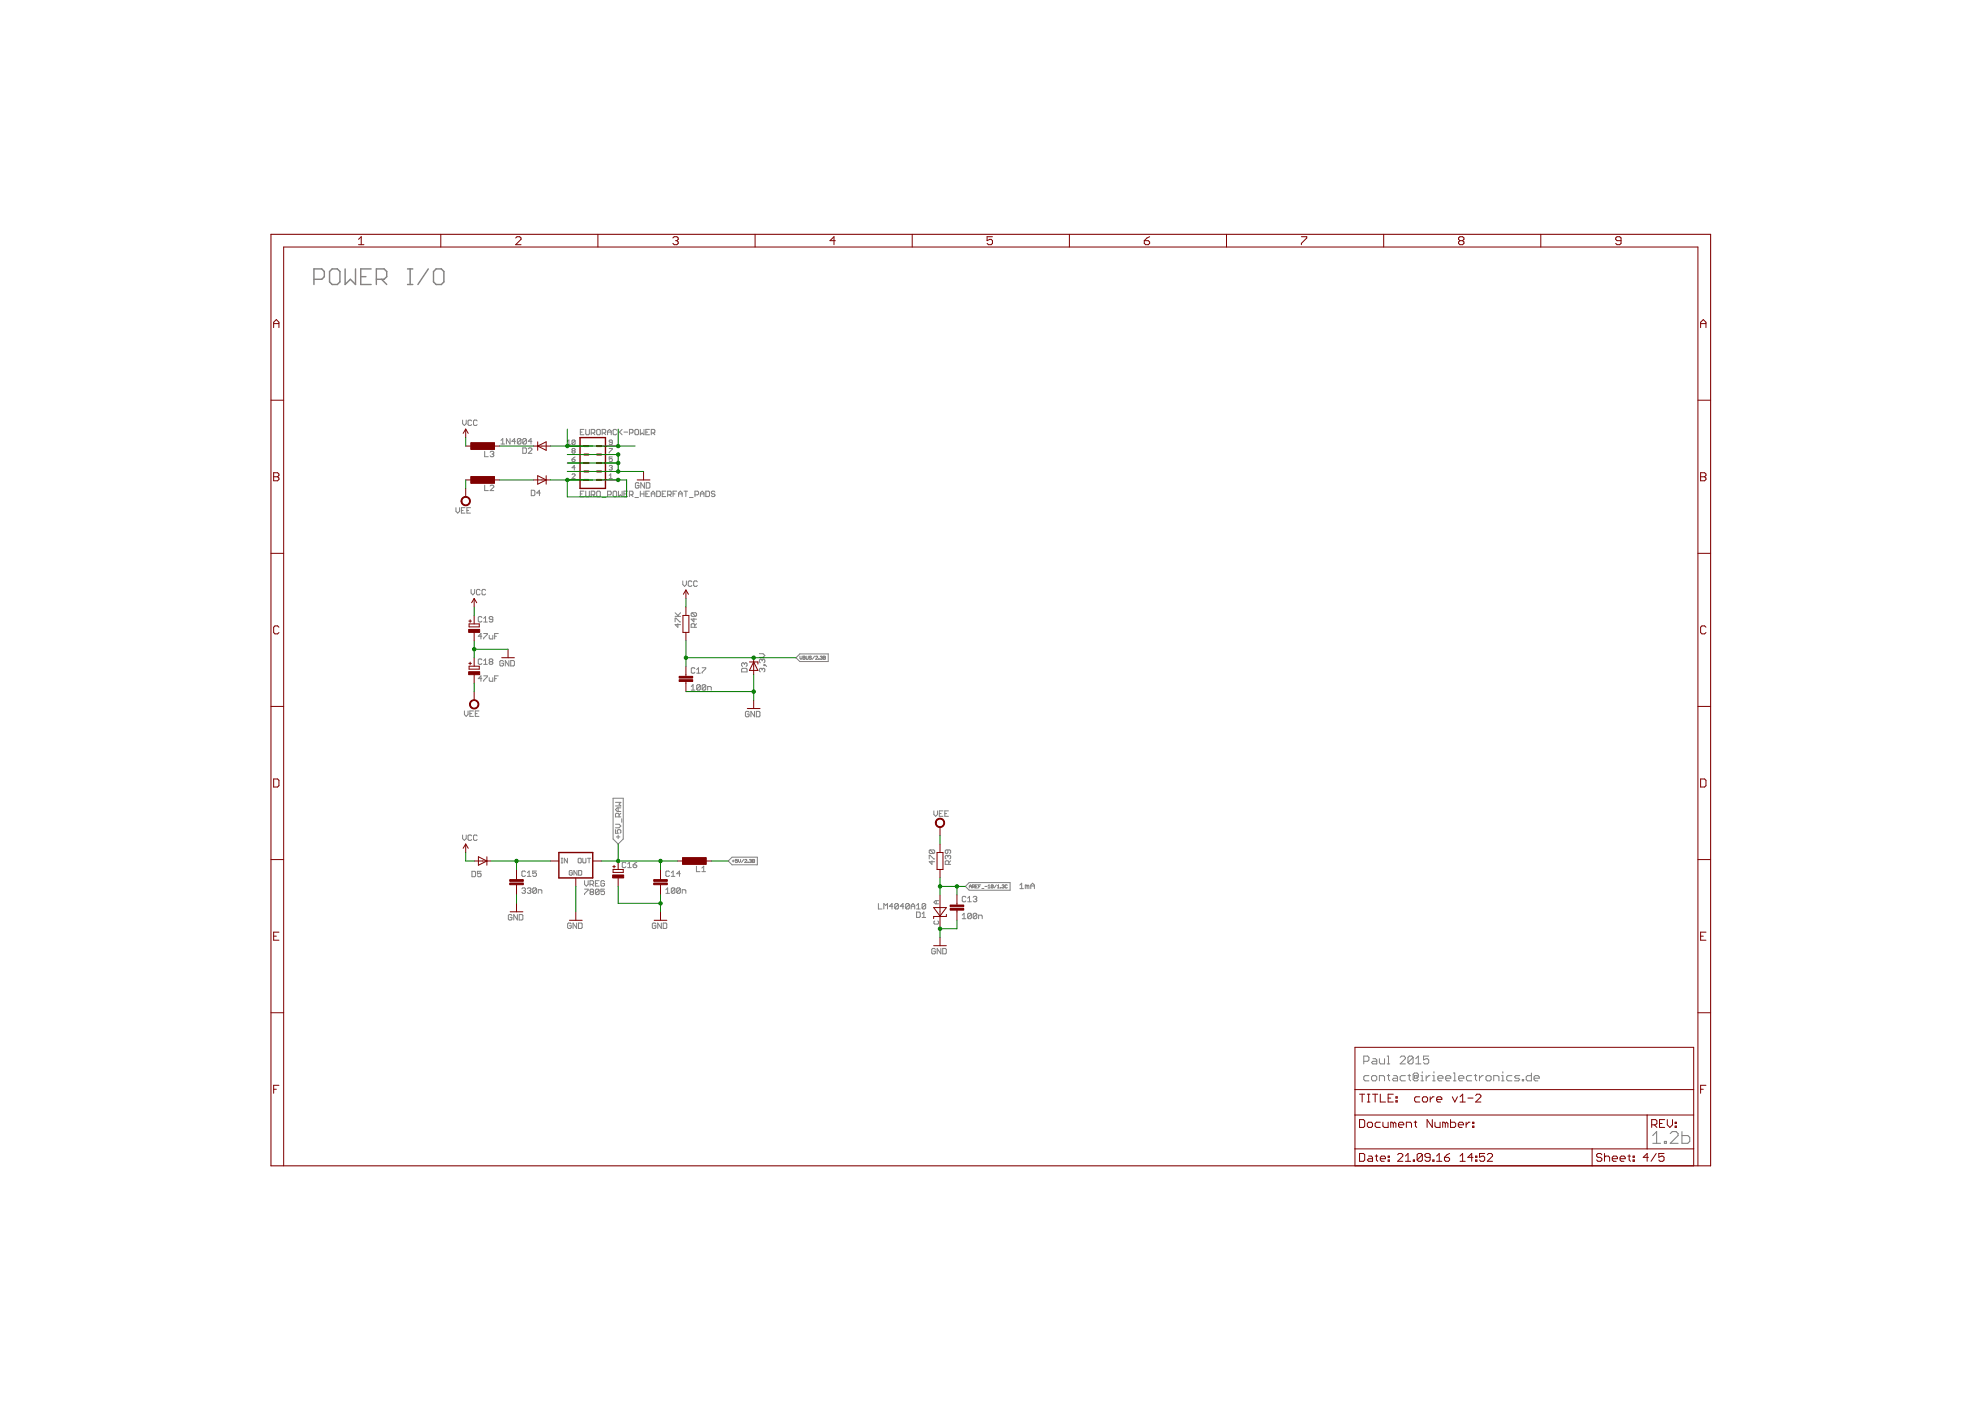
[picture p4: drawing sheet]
<svg xmlns="http://www.w3.org/2000/svg" width="594mm" height="420mm" viewBox="0 0 594 420" stroke-linecap="round" stroke-linejoin="round" font-family="sans-serif">
<g fill="none" stroke="#808080" stroke-width=".3">
<path d="M138.7 126v1.1l.6 .5 .5-.5v-1.1M141.4 126.2l-.2-.2h-.6l-.2 .2v1.1l.2 .3h.6l.2-.3M143.1 126.2l-.3-.2h-.5l-.3 .2v1.1l.3 .3h.5l.3-.3M145.4 135.3v1.7h1M147 135.6l.3-.3h.5l.3 .3-.3 .6M147.5 136.2h.3M147.8 136.2l.3 .2-.3 .6h-.5l-.3-.3M150.2 132.1l.6-.6v1.7M150.2 133.2h1.1M153 131.5v1.7l-1.1-1.7v1.7M154.6 132.4h-1.1l.8-.9v1.7M156.2 131.8l-.2-.3h-.6l-.2 .3v1.1"/>
<path d="M156.2 131.8v1.1l-.2 .3h-.6l-.2-.3M156.2 131.8l-1 1.1M156.8 134.3h.8l.3 .3v1.1l-.3 .3h-.8zM157.9 131.8l-.3-.3h-.5l-.3 .3v1.1M157.9 131.8v1.1l-.3 .3h-.5l-.3-.3M157.9 131.8l-1.1 1.1M158.4 134.6l.3-.3h.5l.3 .3v.3l-1.1 1.1h1.1M159.5 132.4h-1.1l.8-.9v1.7M170.1 133.3h1M170.1 132.4l.5-.4v1.3M171.5 137.7h.7l.3 .5-.7 .2zM171.8 135.2l-.3-.2 .3-.5 .7 .2-.3 .5"/>
<path d="M171.8 135.2l-.3 .2 .3 .5 .7-.2-.3-.5M171.8 135.2h.4M172.5 132.2v.9l-.3 .2-.7-.2M172.5 137l-1 .7M172.5 132.2l-.3-.2-.7 .2v.9M172.5 132.2l-1 .9M174 129.6h.6M175.1 128.8h-1.1v1.6h1.1M175.7 128.8v1.3l.2 .3h.6l.2-.3v-1.3M177.3 129.9h.8l.3-.3v-.6l-.3-.2h-.8v1.6M177.8 129.9l.6 .5M178.9 129l.3-.2h.5l.3 .2v1.1l-.3 .3h-.5l-.3-.3z"/>
<path d="M180.6 129.9h.8l.3-.3v-.6l-.3-.2h-.8v1.6M181.1 129.9l.6 .5M182.2 130.4v-1.1l.6-.5 .5 .5v1.1M182.2 129.6h1.1M182.7 139.8l.7-.2 .2 .2-.2 .5M182.7 134.5h.9l-.9 1.4M183.6 137h-.9v.7l.5-.2 .4 .2-.2 .7-.7-.2M183.6 132.7h-.7l-.2-.3 .2-.4 .7 .2v.9l-.2 .2-.7-.2M184.9 129l-.2-.2h-.6l-.2 .2v1.1l.2 .3h.6l.2-.3M185.5 128.8v1.6M185.8 129.6l.8 .8M186.6 128.8l-1.1 1.1"/>
<path d="M187.1 129.6h1.1M188.8 129.9h.8l.2-.3v-.6l-.2-.2h-.8v1.6M190.4 129l.3-.2h.5l.3 .2v1.1l-.3 .3h-.5l-.3-.3zM192 128.8v1.6l.6-.5 .5 .5v-1.6M193.7 129.6h.5M194.8 128.8h-1.1v1.6h1.1M195.3 129.9h.8l.3-.3v-.6l-.3-.2h-.8v1.6M195.9 129.9l.5 .5M136.7 152.3v1.1l.6 .5 .5-.5v-1.1M138.4 153.1h.5M139.4 152.3h-1v1.6h1M140 153.1h.5"/>
<path d="M141.1 152.3h-1.1v1.6h1.1M145.4 145.5v1.6h1M147 145.8l.3-.3h.5l.3 .3v.2l-1.1 1.1h1.1M159.3 147h.8l.3 .3v1.1l-.3 .3h-.8zM162.1 147.8h-1.1l.8-.8v1.7M171.5 142.3l.3-.2 .7 .2-1 1.2h1M172.5 140.3h-1l.7-.7v1.4M174 148.1h.6M175.1 147.3h-1.1v1.6h1.1M175.7 147.3v1.4l.2 .2h.6l.2-.2v-1.4M177.3 148.4h.8l.3-.3v-.5l-.3-.3h-.8v1.6M177.8 148.4l.6 .5"/>
<path d="M179.2 147.3h.5l.3 .3v1.1l-.3 .2h-.5l-.3-.2v-1.1zM180.6 149.2h1.1M182.2 148.4h.8l.3-.3v-.5l-.3-.3h-.8v1.6M182.7 142.6l.5-.5v1.4M182.7 143.5h.9M183.2 140.3h.2M183.4 140.3l.2 .2-.2 .5-.7-.3M184.1 147.3h.6l.2 .3v1.1l-.2 .2h-.6l-.2-.2v-1.1zM185.5 147.3v1.6l.5-.5 .6 .5v-1.6M187.1 148.1h.6M188.2 147.3h-1.1v1.6h1.1M188.8 148.4h.8l.2-.3v-.5l-.2-.3h-.8v1.6"/>
<path d="M189.3 148.4l.5 .5M190.4 149.2h1.1M191.6 145l-.3-.2h-.5l-.3 .2v1.1l.3 .3h.5l.3-.3v-.5h-.5M192 148.1h1.1M192 147.3v1.6M193.1 147.3v1.6M193.3 144.8v1.6l-1.1-1.6v1.6M193.7 148.1h.5M193.8 144.8h.8l.3 .2v1.1l-.3 .3h-.8zM194.8 147.3h-1.1v1.6h1.1M195.3 148.1h1.1M195.3 148.9v-1.1l.6-.5 .5 .5v1.1"/>
<path d="M196.9 147.3h.9l.2 .3v1.1l-.2 .2h-.9zM198.6 148.1h.5M199.7 147.3h-1.1v1.6h1.1M200.2 148.4h.8l.3-.3v-.5l-.3-.3h-.8v1.6M200.8 148.4l.5 .5M201.8 148.1h.6M202.9 147.3h-1.1v1.6M203.5 148.9v-1.1l.5-.5 .6 .5v1.1M203.5 148.1h1.1M205.1 147.3h1.1M205.7 147.3v1.6M206.8 149.2h1.1"/>
<path d="M208.4 148.4h.8l.3-.3v-.5l-.3-.3h-.8v1.6M210 148.1h1.1M210 148.9v-1.1l.6-.5 .5 .5v1.1M211.7 147.3h.8l.3 .3v1.1l-.3 .2h-.8zM214.4 147.6l-.3-.3h-.5l-.3 .3 .3 .5h.5l.3 .3-.3 .5h-.5l-.3-.2M141.3 176.8v1l.5 .6 .5-.6v-1M144 177l-.3-.2h-.5l-.3 .2v1.1l.3 .3h.5l.3-.3M145.6 177l-.2-.2h-.6l-.3 .2v1.1l.3 .3h.6l.2-.3M204.8 174.2v1.1l.5 .6 .5-.6v-1.1M207.5 174.5l-.3-.3h-.5l-.3 .3v1.1l.3 .3h.5l.3-.3M209.1 174.5l-.2-.3h-.6l-.3 .3v1.1l.3 .3h.6l.2-.3M144.5 190.8h-1.1l.8-.8v1.6"/>
<path d="M144.5 185.2l-.3-.3h-.5l-.3 .3v1.1l.3 .2h.5l.3-.2M144.5 197.9l-.3-.3h-.5l-.3 .3v1.1l.3 .2h.5l.3-.2M145.1 190h1v.3l-1 1v.3M145.1 186.5h1M145.1 198.2l.5-.6v1.6M145.1 185.5l.5-.6v1.6M145.1 199.2h1M146.7 190.5v.8l.3 .3h.8v-1.1M147 198.4l-.3-.2 .3-.6h.5l.3 .3-.3 .5M147 198.4l-.3 .3 .3 .5h.5l.3-.2-.3-.6M147 198.4h.5M147.8 185.7h-.8l-.3-.2 .3-.6h.5l.3 .3v1.1l-.3 .2h-.5l-.3-.2"/>
<path d="M148.3 190.8h.6M149.4 190h-1.1v1.6M151 198.4l-.3-.3h-.5l-.3 .3v1.1l.3 .2h.5l.3-.2v-.6h-.6M152.6 198.1v1.6l-1.1-1.6v1.6M153.2 198.1h.8l.3 .3v1.1l-.3 .2h-.8zM202.5 186.5v-1.1h.2l1.1 1.1h.3M202.5 184.8h1.6M202.5 183.8l1.1 1M203.3 187v1.1l-.8-.8h1.6M204.1 183.8l-.8 .8M207.5 183.8l-.2 .2v.6l.2 .2h1.1M207.5 183.8h1.1l.3 .2v.6l-.3 .2"/>
<path d="M207.5 183.8l1.1 1M208.1 185.4v1.1l-.8-.8h1.6M208.3 188.1v-.8l-.2-.3h-.6l-.2 .3v.8h1.6M208.9 187l-.6 .6M223.2 199.1l-.3-.3-.5 .3v.5l.3 .3M223.2 199.1l.3-.3 .5 .3v.5l-.2 .3M223.2 199.1v.2M227.7 196h1.1l.6 .6-.6 .5h-1.1M228.6 198l-.3-.3-.6 .3v.5l.3 .3M228.6 198v.2M228.6 198l.2-.3 .6 .3v.5l-.3 .3M229.1 199.3h.3v.3h-.3z"/>
<path d="M229.4 199.3l.5 .6M238.7 197.3l1.2-1.2h8.5v2.3h-8.5zM239.9 196.8v.6l.3 .3 .3-.3v-.6M240.8 196.8l.6 .2-.1 .7h-.5zM240.8 197.3h.5M241.8 196.8l.1 .9 .5-.1v-.8M243.3 197l-.1-.2-.5 .2 .6 .4-.1 .3-.5-.1M244.3 196.8l-.7 .9M244.6 197l.1-.2 .5 .2-.6 .7h.6M245.5 197.6l.2 .1zM246 197l.4-.2v.5M246.3 197.3h.1"/>
<path d="M246.4 197.3v.4l-.4-.1M246.9 196.8l.6 .2-.1 .7h-.5zM246.9 197.3h.5M139.3 213.2v1.1l.5 .5 .6-.5v-1.1M140.9 214h.6M142 213.2h-1.1v1.6h1.1M142.5 214h.6M143.6 213.2h-1.1v1.6h1.1M144.5 203.5h-1.1l.8-.8v1.6M145.1 202.7h1v.3l-1 1v.3M146.7 203.2v.8l.3 .3h.8v-1.1M148.3 203.5h.6"/>
<path d="M149.4 202.7h-1.1v1.6M207.3 205.9l.5-.6v1.7M207.3 207h1.1M208.4 200.5l-.3-.2h-.5l-.3 .2v1.1l.3 .3h.5l.3-.3M208.9 200.8l.6-.5v1.6M208.9 201.9h1.1M210 205.6v1.1l-.3 .3h-.5l-.3-.3M210 205.6l-.3-.3h-.5l-.3 .3v1.1M210 205.6l-1.1 1.1M210.6 200.3h1v.2l-1 1.1v.3M211.6 205.6v1.1l-.2 .3h-.6l-.2-.3M211.6 205.6l-.2-.3h-.6l-.2 .3v1.1"/>
<path d="M211.6 205.6l-1 1.1M212.2 207v-1.1h.8l.3 .2v.9M222.4 200.7l.3-.3h1.1l.2 .3v.8h-1.6zM224.6 213.6l-.2-.3h-.6l-.3 .3v1.1l.3 .3h.6l.2-.3v-.6h-.5M226.3 213.3v1.7l-1.1-1.7v1.7M226.8 213.3h.8l.3 .3v1.1l-.3 .3h-.8zM228.6 200.7l-.3-.3-.6 .3v.5l.3 .3M228.6 200.7l.2-.3 .6 .3v.5l-.3 .3M228.6 200.7v.3M183.9 239.4h3v12.2l-1.5 1.5-1.5-1.5zM138.7 250.4v1.1l.6 .5 .5-.5v-1.1M141.4 250.7l-.2-.3h-.6l-.2 .3v1.1l.2 .2h.6l.2-.2"/>
<path d="M143.1 250.7l-.3-.3h-.5l-.3 .3v1.1l.3 .2h.5l.3-.2M168.3 258.8h.5M168.3 257.4h.5M168.5 257.4v1.4M170.2 257.4v1.4l-1-1.4v1.4M173.6 257.4l.7 .2v1l-.2 .2-.7-.2v-1zM174.8 257.4v1.2l.2 .2 .7-.2v-1.2M176.2 257.4h.9M176.7 257.4v1.4M184.6 247.2h1.1l.5 .5-.5 .6h-1.1M184.6 248.8v1.1h.8l-.3-.5 .3-.6h.5l.3 .3v.5l-.3 .3M184.6 240.6h1.6l-.5 .6 .5 .5h-1.6"/>
<path d="M184.8 251h1.1M185.4 242.3v1.1M185.4 250.4v1.1M185.7 245v-.8l-.3-.3h-.6l-.2 .3v.8h1.6M186.2 242.3h-1.1l-.5 .5 .5 .6h1.1M186.2 243.9l-.5 .6M186.5 245.5v1.1M187.7 258.8l-.3-.2h-.5l-.3 .2v1.1l.3 .3h.5l.3-.3M188.2 259.1l.6-.5v1.6M189.9 259.4h.8l.3 .5-.3 .3h-.6l-.2-.3zM191 258.6l-1.1 .8M208.9 259.8v1.6h1"/>
<path d="M218.4 258.2l1.1-1.1h7.6v2.3h-7.6zM219.6 258.2h.6M219.9 257.9v.6M221.1 257.7h-.6v.5h.6l-.1 .5-.5-.2M221.4 257.7v.7l.4 .3 .3-.3v-.7M223 257.7l-.6 1M223.3 257.9h.6l-.6 .8h.6M224.3 258.5l.1 .2zM224.7 257.9l.5-.2v.5M225 258.2h.2M225.2 258.2v.5l-.5-.2M225.7 257.7l.6 .2-.2 .8h-.4z"/>
<path d="M225.7 258.2h.4M278.7 257.6v-1.1h.2l1.1 1.1h.3M278.9 254.9l-.2 .2v.6l.2 .3h1.1M278.9 254.9h1.1l.3 .2v.6l-.3 .3M278.9 254.9l1.1 1.1M279.5 258.1v1.1l-.8-.8h1.6M280.1 243.2v1.1l.5 .5 .5-.5v-1.1M281.7 244h.5M282.8 243.2h-1.1v1.6h1.1M283.3 244h.6M284.3 256.8l-.3-.3-.5 .3v.5l.2 .3M284.3 256.8l.2-.3 .6 .3v.5l-.3 .3"/>
<path d="M284.3 254.9v.8l-.3 .3-.5-.3v-.6l.2-.2h1.1l.3 .2v.6l-.3 .3M284.3 256.8v.2M284.4 243.2h-1.1v1.6h1.1M284.5 259.2v-.8l-.2-.3h-.6l-.2 .3v.8h1.6M285.1 258.1l-.6 .6M141.5 261.3h.9l.2 .3v1.1l-.2 .2h-.9zM144.3 261.3h-1.1v.8l.5-.2 .6 .2v.6l-.3 .2h-.6l-.2-.2M153.5 274.6l-.3-.3h-.5l-.3 .3v1l.3 .3h.5l.3-.3v-.5h-.5M155.2 274.3v1.6l-1.1-1.6v1.6M155.7 274.3h.8l.3 .3v1l-.3 .3h-.8zM156.5 266.6l.3-.3h.5l.3 .3-.3 .5M157 267.1h.3"/>
<path d="M157.3 267.1l.3 .3-.3 .5h-.5l-.3-.2M157.6 261.5l-.3-.3h-.5l-.3 .3v1.1l.3 .2h.5l.3-.2M158.1 266.6l.3-.3h.6l.2 .3-.2 .5M158.1 262.8h1.1M158.1 261.7l.6-.5v1.6M158.7 267.1h.3M159 267.1l.2 .3-.2 .5h-.6l-.3-.2M160.9 266.6v1.1l-.3 .2h-.6l-.2-.2M160.9 266.6l-.3-.3h-.6l-.2 .3v1.1M160.9 261.2h-1.1v.8l.5-.3 .6 .3v.6l-.3 .2h-.6l-.2-.2M160.9 266.6l-1.1 1.1M161.4 267.9v-1.1h.8l.3 .3v.8"/>
<path d="M171.3 277.1l-.3-.3h-.5l-.3 .3v1.1l.3 .2h.5l.3-.2v-.6h-.5M171.6 261.3l-.2-.2-.7 .2v.9l.2 .3 .7-.3v-.4h-.4M172.9 276.8v1.6l-1-1.6v1.6M173 261.1v1.4l-.9-1.4v1.4M173.5 276.8h.8l.3 .3v1.1l-.3 .2h-.8zM173.5 261.1h.7l.3 .2v.9l-.3 .3h-.7zM175.3 266.7h1.1v.2l-1.1 1.1v.3M175.3 264.1v1.1l.5 .5 .6-.5v-1.1M176.9 265.2h.8l.3-.3v-.5l-.3-.3h-.8v1.6M177.2 267.5l-.3-.3 .3-.5h.5l.3 .2-.3 .6M177.2 267.5l-.3 .3 .3 .5h.5l.3-.3-.3-.5M177.2 267.5h.5"/>
<path d="M177.5 265.2l.5 .5M178.6 264.9h.5M179.7 266.9l-.3-.2h-.6l-.2 .2v1.1M179.7 266.9v1.1l-.3 .3h-.6l-.2-.3M179.7 264.1h-1.1v1.6h1.1M179.7 266.9l-1.1 1.1M181.3 266.7h-1.1v.8l.5-.3 .6 .3v.5l-.3 .3h-.5l-.3-.3M181.3 264.4l-.3-.3h-.5l-.3 .3v1.1l.3 .2h.5l.3-.2v-.6h-.6M188.2 260.2h1.1M196.7 277.1l-.3-.3h-.5l-.3 .3v1.1l.3 .2h.5l.3-.2v-.6h-.5M198.3 276.8v1.6l-1-1.6v1.6M198.9 276.8h.8l.3 .3v1.1l-.3 .2h-.8z"/>
<path d="M199.7 266.8l.5-.5v1.6M199.7 267.9h1.1M200.8 261.5l-.3-.3h-.6l-.2 .3v1.1l.2 .2h.6l.3-.2M201.3 262.8h1.1M201.3 261.7l.6-.5v1.6M202.4 266.6v1.1l-.3 .2h-.5l-.3-.2M202.4 266.6l-.3-.3h-.5l-.3 .3v1.1M202.4 266.6l-1.1 1.1M204 266.6v1.1l-.2 .2h-.6l-.3-.2M204 266.6l-.2-.3h-.6l-.3 .3v1.1M204 266.6l-1.1 1.1M204 262h-1.1l.9-.8v1.6"/>
<path d="M204.6 267.9v-1.1h.8l.3 .3v.8M210.5 261.4h1.1M210.5 260.3l.5-.5v1.6M263.4 271v1.6h1.1M265 272.6v-1.6l.6 .5 .5-.5v1.6M267.8 271.8h-1.1l.8-.8v1.6M269.4 271.3v1l-.2 .3h-.6l-.3-.3M269.4 271.3l-.2-.3h-.6l-.3 .3v1M269.4 271.3l-1.1 1M271.1 271.8h-1.1l.8-.8v1.6M272.7 271.3v1l-.3 .3h-.5l-.3-.3M272.7 271.3l-.3-.3h-.5l-.3 .3v1"/>
<path d="M272.7 271.3l-1.1 1M273.2 271.8h1.1M273.2 272.6v-1.1l.6-.5 .5 .5v1.1M274.9 272.6h1.1M274.9 271.5l.5-.5v1.6M274.9 273.5h.8l.3 .3v1.1l-.3 .2h-.8zM276.5 275.1h1.1M276.5 274.1l.6-.6v1.6M277.6 271.3v1l-.3 .3h-.5l-.3-.3M277.6 271.3l-.3-.3h-.5l-.3 .3v1M277.6 271.3l-1.1 1M280.3 276.2l-.2 .2 .2 .7h.9l.3-.2-.3-.7"/>
<path d="M280.8 270.1v1M281.5 270.1h-1l-.4 .5 .4 .5h1M288.6 274.4l.5-.5v1.6M288.6 275.5h1M289.6 269.1l-.2-.3h-.6l-.2 .3v1.1l.2 .2h.6l.2-.2M290.2 270.4h1.1M290.2 269.4l.5-.6v1.6M290.6 264.7h12.3v2.3h-12.3l-1.1-1.2zM290.7 266.3v-.6l.3-.3 .3 .3v.6M290.7 265.8h.6M291.3 274.2v1.1l-.3 .2h-.5l-.3-.2M291.3 274.2l-.3-.3h-.5l-.3 .3v1.1"/>
<path d="M291.3 274.2l-1.1 1.1M291.6 266h.5l.1-.5-.6-.1v.9M291.8 269.1l.3-.3h.6l.2 .3-.2 .5M291.9 266l.3 .3M292.4 269.6h.3M292.6 265.8h.3M292.7 269.6l.2 .3-.2 .5h-.6l-.3-.2M292.9 274.2v1.1l-.2 .2h-.6l-.3-.2M292.9 274.2l-.2-.3h-.6l-.3 .3v1.1M292.9 274.2l-1.1 1.1M293.2 265.4h-.6v.9h.6M293.5 275.5v-1.1h.8l.3 .3v.8"/>
<path d="M293.5 265.8h.3M294.1 265.4h-.6v.9M294.4 266.5h.7M295.4 265.8h.6M296.3 266.3h.6M296.3 265.7l.3-.3v.9M297.9 265.5h-.7v.6M297.9 265.5v.6h-.7M297.9 265.5l-.7 .6M298.8 265.4l-.6 .9M299.1 266.3h.6M299.1 265.7l.3-.3v.9"/>
<path d="M300 266.1l.2 .2zM300.5 265.5l.5-.1v.4M300.8 265.8h.2M301 265.8v.5l-.5-.2M302.1 265.5h-.6v.6h.6M305.8 265.4l.6-.5v1.6M305.8 266.5h1.1M308 265.7l-.5-.3v1.1M308 265.7v.8M308 265.7l.3-.3 .3 .3v.8M309.1 266.5v-1.1l.5-.5 .6 .5v1.1M309.1 265.7h1.1"/>
<path d="M280.5 284.7l-.3-.3h-.5l-.3 .3v1.1l.3 .3h.5l.3-.3v-.5h-.5M282.2 284.4v1.7l-1.1-1.7v1.7M282.7 284.4h.8l.3 .3v1.1l-.3 .3h-.8zM409 318.3h1.1l.4-.4v-.8l-.4-.4h-1.1v2.4M411.7 317.5h.8l.4 .4v1.2h-1.2l-.4-.4 .4-.4h1.2M413.7 317.5v1.2l.3 .4h1.2v-1.6M416 316.7h.4v2.4M416 319.1h.8M419.9 317.1l.4-.4h.8l.3 .4v.4l-1.5 1.6h1.5M423.8 317.1l-.4-.4h-.8l-.4 .4v1.6M423.8 317.1v1.6l-.4 .4h-.8l-.4-.4M423.8 317.1l-1.6 1.6"/>
<path d="M424.6 319.1h1.5M424.6 317.5l.7-.8v2.4M428.5 316.7h-1.6v1.2l.8-.4h.4l.4 .4v.8l-.4 .4h-.8l-.4-.4M410.5 322.6h-1.1l-.4 .4v.7l.4 .4h1.1M411.3 323l.4-.4h.8l.4 .4v.7l-.4 .4h-.8l-.4-.4zM413.7 324.1v-1.5h1.1l.4 .4v1.1M416 322.6h.8M416.4 322.2v1.5l.4 .4M417.9 322.6h.8l.4 .4v1.1h-1.2l-.3-.4 .3-.3h1.2M421.4 322.6h-1.1l-.4 .4v.7l.4 .4h1.1M422.2 322.6h.8M422.6 322.2v1.5l.4 .4"/>
<path d="M424.2 322.6h.8v.8h-.8zM425 323.4l.3-.4v-.8l-.3-.4h-.8l-.4 .4v1.5l.4 .4h.8l.3-.4M426.1 322.6h.4v1.5M426.1 324.1h.8M426.5 321.4v.4M427.7 322.6v1.5M428.9 322.6h-.4l-.8 .8M429.6 322.6h.4v1.5M429.6 324.1h.8M430 321.4v.4M431.2 323.4h1.6v-.4l-.4-.4h-.8l-.4 .4v.7l.4 .4h.8M433.5 323.4h1.6v-.4l-.4-.4h-.8l-.4 .4v.7l.4 .4h.8"/>
<path d="M435.9 324.1h.7M435.9 321.8h.4v2.3M437.4 323.4h1.6v-.4l-.4-.4h-.8l-.4 .4v.7l.4 .4h.8M441.3 322.6h-1.1l-.4 .4v.7l.4 .4h1.1M442.1 322.6h.8M442.5 322.2v1.5l.4 .4M443.7 322.6v1.5M444.8 322.6h-.4l-.7 .8M446 322.6h.8l.4 .4v.7l-.4 .4h-.8l-.4-.4v-.7zM448 324.1v-1.5h1.1l.4 .4v1.1M450.3 322.6h.4v1.5M450.3 324.1h.8"/>
<path d="M450.7 321.4v.4M453.4 322.6h-1.2l-.4 .4v.7l.4 .4h1.2M455.7 322.6h-1.1l-.4 .4 .4 .4h.8l.3 .3-.3 .4h-1.2M456.5 323.7h.4v.4h-.4zM459.3 321.8v2.3h-1.2l-.4-.4v-.7l.4-.4h1.2M460 323.4h1.6v-.4l-.4-.4h-.8l-.4 .4v.7l.4 .4h.8"/>
</g>
<path d="M500.9 340l.6-.6h1.1l.6 .6v.6l-2.3 2.3h2.3M504.4 339.4v3.5h1.8l.5-.6v-1.2l-.5-.5h-1.8M495.6 340.6l1.2-1.2v3.5M495.6 342.9h2.4M499.1 342.3h.6v.6h-.6z" fill="none" stroke="#808080" stroke-width=".32"/>
<path d="M94.1 83.8h2.4l.8-.8v-1.6l-.8-.8h-2.4v4.7M99.6 80.6h1.6l.7 .8v3.1l-.7 .8h-1.6l-.8-.8v-3.1zM103.5 80.6v4.7l1.6-1.5 1.5 1.5v-4.7M108.2 83h1.5M111.3 80.6h-3.1v4.7h3.1M112.9 83.8h2.3l.8-.8v-1.6l-.8-.8h-2.3v4.7M114.4 83.8l1.6 1.5M122.2 80.6h1.6M122.2 85.3h1.6M123 80.6v4.7M128.4 80.6l-3.1 4.7M130.8 80.6h1.6l.7 .8v3.1l-.7 .8h-1.6l-.8-.8v-3.1z" fill="none" stroke="#808080" stroke-width=".42"/>
<g fill="none" stroke="#800000" stroke-width=".3">
<path d="M107.5 71.8l.8-.8v2.4M107.5 73.4h1.6M132.2 70.3v3.8M154.6 71.4l.4-.4h.9l.4 .4v.4l-1.7 1.6h1.7M179.3 70.3v3.8M201.8 71.4l.4-.4h.8l.4 .4v.4l-.4 .4M202.6 72.2h.4M203 72.2l.4 .4v.4l-.4 .4h-.8l-.4-.4M226.4 70.3v3.8M250.5 72.2h-1.6l1.2-1.2v2.4M273.6 70.3v3.8M297.6 71h-1.6v1.2l.8-.4h.4l.4 .4v.8l-.4 .4h-.8l-.4-.4"/>
<path d="M320.7 70.3v3.8M343.2 72.2h1.2l.4 .4v.4l-.4 .4h-.8l-.4-.4zM344.8 71l-.8 .4-.8 .8M367.8 70.3v3.8M390.3 71h1.6v.4l-1.6 1.6v.4M415 70.3v3.8M437.8 72.2l-.4 .4v.4l.4 .4h.8l.4-.4v-.4l-.4-.4M437.8 72.2l-.4-.4v-.4l.4-.4h.8l.4 .4v.4l-.4 .4M437.8 72.2h.8M462.1 70.3v3.8M486.1 72.2h-1.2l-.4-.4v-.4l.4-.4h.8l.4 .4v1.6l-.4 .4h-.8l-.4-.4M82.1 98.3v-1.7l.8-.8 .8 .8v1.7"/>
<path d="M82.1 97h1.6M510 97h1.6M510 98.3v-1.7l.8-.8 .8 .8v1.7M81.3 120h3.8M139.7 128.7l.7 1.3M139.7 128.7l-.8 1.3M139.7 128.7v2.5M139.7 133.8h2.5M147.3 133.8h2.5M160 133.8h5.1M161.2 133.8l2.6-1.3v2.5zM161.2 132.5v2.5"/>
<path d="M170.1 133.8h5.1M170.1 138.9h5.1M170.1 136.3h5.1M180.3 133.8h5.1M180.3 138.9h5.1M180.3 136.3h5.1M509.2 120h3.8M82.1 141.8h1.1l.5 .4v.4l-.5 .4 .5 .4v.4l-.5 .4h-1.1zM82.1 143h1.1M139.7 143.9h2.5M139.7 146.5v2.5M147.3 143.9h2.5"/>
<path d="M160 143.9h5.1M161.2 142.7l2.6 1.2-2.6 1.3zM163.8 142.7v2.5M170.1 143.9h5.1M170.1 141.4h5.1M180.3 143.9h5.1M180.3 141.4h5.1M191.1 143.9h3.8M193 141.4v2.5M510 141.8h1.2l.4 .4v.4l-.4 .4 .4 .4v.4l-.4 .4h-1.2zM510 143h1.2M81.3 165.9h3.8"/>
<path d="M142.2 179.5l.8 1.3M142.2 179.5l-.8 1.3M142.2 179.5v2.5M205.7 177v2.5M205.7 177l.8 1.2M205.7 177l-.8 1.2M509.2 165.9h3.8M83.7 188.1l-.5-.4h-.7l-.4 .4v1.6l.4 .4h.7l.5-.4M140.6 186.3h.8M140.6 198.9h.8M140.7 187.1h3v.9h-3zM140.7 199.8h3v.9h-3z"/>
<path d="M141 185.9v.7M141 198.6v.7M142.2 184.6v2.5M142.2 189.7v2.5M142.2 197.3v2.5M150.5 197.3h3.8M152.4 194.7v2.6M204.8 184.6h1.8v5.1h-1.8zM205.7 182v2.6M205.7 189.7v2.5M205.7 199.8v3M224.7 198.5h2.6v.7"/>
<path d="M226 197.3v5M226 198.5l1.3 2.6h-2.6zM511.6 188.1l-.4-.4h-.8l-.4 .4v1.6l.4 .4h.8l.4-.4M81.3 211.9h3.8M142.2 202.3v2.6M142.2 207.4v2.6M205.7 204.4v3M224.1 212.5h3.8M226 210v2.5M509.2 211.9h3.8M82.1 233.6h1.1l.5 .4v1.6l-.5 .4h-1.1zM510 233.6h1.2l.4 .4v1.6l-.4 .4h-1.2z"/>
<path d="M81.3 257.8h3.8M139.7 253.1v2.6M139.7 253.1l.7 1.3M139.7 253.1l-.8 1.3M142.2 258.2h5.1M143.5 256.9l2.5 1.3-2.5 1.3zM146 256.9v2.6M165.1 258.2h2.5M177.8 258.2h2.5M183.8 259.9h.8M184.1 259.5v.8M185.4 258.2v2.6"/>
<path d="M203.2 258.2h2.5M210.8 258.2h2.5M281 255.7h1.8v5.1h-1.8zM281.9 248.1v2.5M281.9 253.1v2.6M509.2 257.8h3.8M83.7 279.5h-1.6v2.5h1.6M153 273.5h3.8M154.9 260.8v3M154.9 265.3v3.1M154.9 270.9v2.6M170.8 276h3.8"/>
<path d="M172.7 263.3v2.5M172.7 273.5v2.5M183.9 260.8h3v.8h-3zM185.4 263.3v2.5M196.2 276h3.8M198.1 260.8v3M198.1 265.3v3.1M198.1 273.5v2.5M280 272.2h3.8l-1.9 2.5zM281.9 260.8v2.5M281.9 268.4v10.1M283.8 274.2v.6h-3.8v.7"/>
<path d="M287 268.4v3M287 272.9v3.1M511.6 279.5h-1.6v2.5h1.6M82.1 280.8h.8M280 283.6h3.8M281.9 281.1v2.5M510 280.8h.8M81.3 303.7h3.8M406.3 314.1h101.6v35.5h-101.6zM509.2 303.7h3.8M82.1 326.7h.8M83.7 325.5h-1.6v2.4"/>
<path d="M406.3 334.4h101.6M406.3 326.8h101.6M407.7 335.8h1.2l.4 .4v1.5l-.4 .4h-1.2zM407.7 328.1h1.6M408.5 328.1v2.4M410 336.9l.4-.4h.8l.4 .4v.8l-.4 .4h-.8l-.4-.4zM410 328.1h.8M410 330.5h.8M410.4 328.1v2.4M411.6 328.1h1.6M412.4 328.1v2.4M413.9 328.1v2.4h1.6"/>
<path d="M413.9 336.5h-1.1l-.4 .4v.8l.4 .4h1.1M414.7 336.5v1.2l.4 .4h1.2v-1.6M416.3 329.3h.8M417.8 328.1h-1.5v2.4h1.5M417.8 336.9l-.4-.4h-.3v1.6M417.8 336.9l.4-.4 .4 .4v1.2M417.8 336.9v1.2M418.6 330.1h.4v.4h-.4zM418.6 328.9h.4v.4h-.4zM419.4 337.3h1.6v-.4l-.4-.4h-.8l-.4 .4v.8l.4 .4h.8M421.7 338.1v-1.6h1.2l.4 .4v1.2M424.1 336.5h.8"/>
<path d="M424.5 336.2v1.5l.4 .4M425.8 328.9h-1.2l-.4 .4v.8l.4 .4h1.2M426.6 329.3l.4-.4h.7l.4 .4v.8l-.4 .4h-.7l-.4-.4zM428.9 328.9v1.6M429.5 335.8v2.3l-1.5-2.3v2.3M430.1 328.9h-.4l-.8 .8M430.3 336.5v1.2l.4 .4h1.2v-1.6M430.8 329.7h1.6v-.4l-.4-.4h-.8l-.4 .4v.8l.4 .4h.8M433.4 336.9l-.4-.4h-.4v1.6M433.4 336.9v1.2M433.4 336.9l.4-.4 .4 .4v1.2M435 335.8v2.3h1.2l.3-.4v-.8l-.3-.4h-1.2"/>
<path d="M435.5 328.9l.8 1.6 .8-1.6M437.3 337.3h1.6v-.4l-.4-.4h-.8l-.4 .4v.8l.4 .4h.8M437.9 330.5h1.5M437.9 328.9l.7-.8v2.4M439.7 336.5v1.6M440.2 329.3h1.5M440.8 336.5h-.4l-.7 .8M441.6 337.7h.4v.4h-.4zM441.6 336.5h.4v.4h-.4zM442.5 328.5l.4-.4h.8l.4 .4v.4l-1.6 1.6h1.6M493.9 334.4v10.2M495.3 337.3h1.2l.4-.4v-.7l-.4-.4h-1.2v2.3"/>
<path d="M496.1 337.3l.8 .8M497.7 336.9h.8M499.2 335.8h-1.5v2.3h1.5M500 335.8v1.5l.8 .8 .8-.8v-1.5M502.3 337.7h.4v.4h-.4zM502.3 336.5h.4v.4h-.4zM510 326.7h.8M511.6 325.5h-1.6v2.4M85.1 349.6v-275.5h424.1v275.5M406.3 344.6h101.6M407.7 345.9h1.2l.4 .4v1.6l-.4 .4h-1.2zM410.4 346.7h.8l.4 .4v1.2h-1.2l-.4-.4 .4-.4h1.2"/>
<path d="M412.4 346.7h.8M412.8 346.3v1.6l.4 .4M413.9 347.5h1.6v-.4l-.4-.4h-.8l-.4 .4v.8l.4 .4h.8M416.3 347.9h.4v.4h-.4zM416.3 346.7h.4v.4h-.4zM419.1 346.3l.4-.4h.8l.4 .4v.4l-1.6 1.6h1.6M421.5 348.3h1.5M421.5 346.7l.8-.8v2.4M423.8 347.9h.4v.4h-.4zM426.6 346.3v1.6l-.5 .4h-.7l-.4-.4M426.6 346.3l-.5-.4h-.7l-.4 .4v1.6M426.6 346.3l-1.6 1.6"/>
<path d="M428.9 347.1h-1.2l-.4-.4v-.4l.4-.4h.8l.4 .4v1.6l-.4 .4h-.8l-.4-.4M429.7 347.9h.3v.4h-.3zM430.8 348.3h1.6M430.8 346.7l.8-.8v2.4M433.2 347.1h1.1l.4 .4v.4l-.4 .4h-.7l-.4-.4zM434.7 345.9l-.8 .4-.7 .8M437.9 348.3h1.5M437.9 346.7l.7-.8v2.4M441.7 347.1h-1.5l1.1-1.2v2.4M442.5 347.9h.4v.4h-.4zM442.5 346.7h.4v.4h-.4zM445.2 345.9h-1.5v1.2l.8-.4h.4l.3 .4v.8l-.3 .4h-.8l-.4-.4"/>
<path d="M446 346.3l.4-.4h.8l.4 .4v.4l-1.6 1.6h1.6M477.5 344.6v5M480.4 346.3l-.4-.4h-.8l-.4 .4v.4l.4 .4h.8l.4 .4v.4l-.4 .4h-.8l-.4-.4M481.2 347.1l.3-.4h.8l.4 .4v1.2M481.2 345.9v2.4M483.5 347.5h1.6v-.4l-.4-.4h-.8l-.4 .4v.8l.4 .4h.8M485.8 347.5h1.6v-.4l-.4-.4h-.8l-.4 .4v.8l.4 .4h.8M488.2 346.7h.7M488.6 346.3v1.6l.3 .4M489.7 347.9h.4v.4h-.4zM489.7 346.7h.4v.4h-.4zM494.3 347.1h-1.5l1.2-1.2v2.4"/>
<path d="M496.7 345.9l-1.6 2.4M499 345.9h-1.5v1.2l.7-.4h.4l.4 .4v.8l-.4 .4h-.7l-.4-.4"/>
</g>
<g fill="#800000" stroke="#800000" stroke-width=".3">
<path d="M284.9 272.4h4.1v.5h-4.1z"/>
<path d="M284.9 271.4h4.1v.5h-4.1z"/>
<path d="M196 264.8h4.1v.5h-4.1z"/>
<path d="M196 263.8h4.1v.5h-4.1z"/>
<path d="M141.2 142.9h7.1v2h-7.1z"/>
<path d="M141.2 132.8h7.1v2h-7.1z"/>
<path d="M140.5 188.8h3.3v.9h-3.3z"/>
<path d="M140.5 201.4h3.3v.9h-3.3z"/>
<path d="M203.7 203.9h4v.5h-4z"/>
<path d="M203.7 202.8h4v.5h-4z"/>
<path d="M204.7 257.2h7.1v2h-7.1z"/>
<path d="M152.9 264.8h4v.5h-4z"/>
<path d="M152.9 263.8h4v.5h-4z"/>
<path d="M183.7 262.4h3.3v.9h-3.3z"/>
</g>
<g fill="#800000" stroke="#800000" stroke-width=".3">
<path d="M280.9 245.8a1.4 1.4 0 0 1 2.2 .2 1.4 1.4 0 0 1-.8 2.1 1.4 1.4 0 0 1-1.8-1.3h.3a1.14 1.14 0 0 1 1.6-1 1.14 1.14 0 0 1 .2 2 1.14 1.14 0 0 1-1.8-.7v-.3h-.3z" fill-rule="evenodd"/>
<path d="M138.6 149.3a1.4 1.4 0 0 1 2.3 .3 1.4 1.4 0 0 1-.9 2 1.4 1.4 0 0 1-1.7-1.3h.2a1.15 1.15 0 0 1 1.6-1.1 1.15 1.15 0 0 1 .3 1.9 1.15 1.15 0 0 1-1.8-.5l-.1-.3h-.2z" fill-rule="evenodd"/>
<path d="M141.2 210.3a1.4 1.4 0 0 1 2.2 .2 1.4 1.4 0 0 1-.8 2.1 1.4 1.4 0 0 1-1.8-1.4h.3a1.15 1.15 0 0 1 1.6-1 1.15 1.15 0 0 1 .2 1.9 1.15 1.15 0 0 1-1.8-.6v-.3h-.3z" fill-rule="evenodd"/>
</g>
<path d="M173.9 131.2h7.7v15.3h-7.7zM167.6 255.7h10.2v7.6h-10.2z" fill="none" stroke="#800000" stroke-width=".42"/>
<path d="M81.3 70.3h431.7v279.3h-431.7z" fill="none" stroke="#800000" stroke-width=".32"/>
<path d="M175.2 138.9h1.3M175.2 133.8h1.3M175.2 136.3h1.3M179 138.9h1.3M179 133.8h1.3M179 136.3h1.3M175.2 141.4h1.3M175.2 143.9h1.3M179 141.4h1.3M179 143.9h1.3" fill="none" stroke="#800000" stroke-width=".61"/>
<g fill="none" stroke="#008000" stroke-width=".3">
<path d="M139.7 131.2v2.6M149.8 133.8h10.2M165.1 133.8h25.4M170.1 136.3h15.3v5.1M170.1 138.9h15.3M170.1 128.7v5.1M185.4 128.7v5.1M139.7 143.9v2.6M149.8 143.9h10.2M165.1 143.9h22.8v5.1h-17.8v-5.1M170.1 141.4h22.9M205.7 179.5v2.5"/>
<path d="M142.2 182v2.6M142.2 192.2v5.1M142.2 194.7h10.2M205.7 192.2v7.6M205.7 197.3h33M142.2 204.9v2.5M205.7 207.4h20.3M226 202.3v7.7M139.7 255.7v2.5h2.5M147.3 258.2h17.8M154.9 258.2v2.6M180.3 258.2h22.9"/>
<path d="M185.4 253.1v5.1M198.1 258.2v2.6M213.3 258.2h5.1M281.9 250.6v2.5M154.9 268.4v2.5M172.7 265.8v7.7M185.4 265.8v5.1h12.7M198.1 268.4v5.1M281.9 263.3v5.1M281.9 265.8h7.6M287 265.8v2.6M287 276v2.5h-5.1v2.6"/>
</g>
<g fill="#008000" stroke="#008000" stroke-width=".3">
<circle cx="185.4" cy="138.9" r=".51"/>
<circle cx="185.4" cy="141.4" r=".51"/>
<circle cx="185.4" cy="136.3" r=".51"/>
<circle cx="198.1" cy="270.9" r=".51"/>
<circle cx="142.2" cy="194.7" r=".51"/>
<circle cx="226" cy="207.4" r=".51"/>
<circle cx="281.9" cy="278.5" r=".51"/>
<circle cx="287" cy="265.8" r=".51"/>
<circle cx="281.9" cy="265.8" r=".51"/>
<circle cx="170.1" cy="133.8" r=".51"/>
<circle cx="185.4" cy="133.8" r=".51"/>
<circle cx="170.1" cy="143.9" r=".51"/>
<circle cx="185.4" cy="143.9" r=".51"/>
<circle cx="205.7" cy="197.3" r=".51"/>
<circle cx="226" cy="197.3" r=".51"/>
<circle cx="198.1" cy="258.2" r=".51"/>
<circle cx="185.4" cy="258.2" r=".51"/>
<circle cx="154.9" cy="258.2" r=".51"/>
</g>
</svg>
